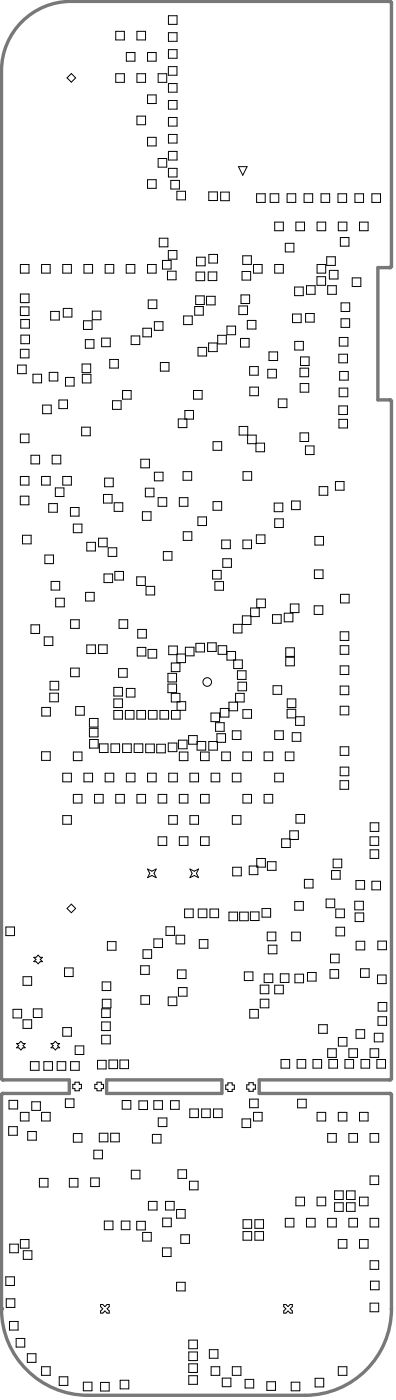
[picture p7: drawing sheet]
<svg xmlns="http://www.w3.org/2000/svg" width="39mm" height="137mm" viewBox="0 0 39 137" stroke-linecap="round" stroke-linejoin="round" font-family="sans-serif">
<g fill="none" stroke="#000" stroke-width=".1">
<path d="M7 7.2l.4 .4-.4 .5-.4-.5zM11.3 3.1h.9v.8h-.9zM11.3 7.2h.9v.9h-.9zM12.4 5.1h.8v.9h-.8zM13.4 3.1h.9v.8h-.9zM13.4 7.2h.9v.9h-.9zM13.4 11.4h.9v.8h-.9zM14.5 5.1h.8v.9h-.8zM14.5 9.3h.8v.8h-.8zM14.5 13.5h.8v.8h-.8zM14.5 17.6h.8v.9h-.8zM15.5 7.2h.8v.9h-.8z"/>
<path d="M15.5 15.5h.8v.9h-.8zM16.5 6.5h.8v.9h-.8zM16.5 1.5h.8v.9h-.8zM16.5 3.2h.8v.8h-.8zM16.5 4.9h.8v.8h-.8zM16.5 8.2h.8v.8h-.8zM16.5 9.9h.8v.8h-.8zM16.5 11.5h.8v.9h-.8zM16.5 13.2h.8v.8h-.8zM16.5 14.8h.8v.9h-.8zM16.5 16.5h.8v.8h-.8zM16.7 17.7h.9v.8h-.9z"/>
<path d="M17.3 18.7h.9v.9h-.9zM20.5 18.8h.8v.9h-.8zM21.6 18.8h.9v.9h-.9zM23.4 16.3h.8l-.4 .9zM25.1 19h.9v.8h-.9zM26.5 19h.8v.8h-.8zM28.1 19h.9v.8h-.9zM29.8 19h.8v.8h-.8zM31.5 19h.8v.8h-.8zM33.1 19h.9v.8h-.9zM34.8 19h.8v.8h-.8zM36.4 19h.9v.8h-.9z"/>
<path d="M1.7 35.8h.9v.8h-.9zM2 25.9h.8v.9h-.8zM2 30.1h.8v.8h-.8zM2 34.2h.8v.9h-.8zM2 28.8h.8v.9h-.8zM2 31.3h.9v.9h-.9zM2 32.8h.9v.9h-.9zM3.2 36.7h.9v.8h-.9zM4.1 25.9h.8v.9h-.8zM4.2 39.7h.8v.9h-.8zM4.8 36.5h.9v.8h-.9zM5 30.5h.8v.9h-.8z"/>
<path d="M5.8 39.2h.8v.9h-.8zM6.2 25.9h.8v.9h-.8zM6.2 30.2h.8v.9h-.8zM6.4 37h.9v.8h-.9zM8 35.7h.9v.8h-.9zM8.1 36.7h.8v.8h-.8zM8.2 31.4h.8v.9h-.8zM8.2 25.9h.9v.9h-.9zM8.4 33.3h.8v.8h-.8zM9 30.5h.9v.8h-.9zM10 33.1h.8v.9h-.8zM10.3 25.9h.8v.9h-.8z"/>
<path d="M10.8 35.2h.8v.9h-.8zM11 39.3h.9v.8h-.9zM12 38.3h.9v.8h-.9zM12.4 25.9h.8v.9h-.8zM12.9 32.9h.8v.9h-.8zM14 32.2h.8v.8h-.8zM14.5 25.9h.8v.9h-.8zM14.5 29.4h.9v.8h-.9zM15.1 31.5h.9v.9h-.9zM15.6 23.4h.9v.8h-.9zM15.7 35.5h.9v.9h-.9zM15.9 25.5h.9v.9h-.9z"/>
<path d="M16.4 26.6h.9v.8h-.9zM16.5 24.6h.8v.8h-.8zM18 31h.8v.8h-.8zM19 38.3h.8v.8h-.8zM19.1 30h.8v.9h-.8zM19.2 29h.8v.8h-.8zM19.2 26.7h.9v.8h-.9zM19.3 25.2h.8v.9h-.8zM19.4 34.1h.8v.8h-.8zM20.2 29h.9v.9h-.9zM20.4 26.7h.8v.8h-.8zM20.4 33.6h.9v.9h-.9z"/>
<path d="M20.5 24.9h.8v.9h-.8zM21.3 32.9h.9v.8h-.9zM22.2 32h.9v.8h-.9zM23.4 30h.9v.8h-.9zM23.6 33.2h.8v.8h-.8zM23.6 28.9h.9v.9h-.9zM23.7 26.6h.9v.9h-.9zM23.8 25.1h.8v.8h-.8zM24.2 31.4h.9v.9h-.9zM24.5 35.9h.8v.9h-.8zM24.5 37.9h.8v.9h-.8zM24.8 25.9h.9v.9h-.9z"/>
<path d="M26.2 36.2h.9v.8h-.9zM26.4 34.5h.8v.8h-.8zM26.9 25.9h.9v.9h-.9zM26.9 21.8h.9v.8h-.9zM27.3 39.1h.8v.9h-.8zM28 23.8h.8v.9h-.8zM28.7 30.8h.8v.8h-.8zM28.9 28.1h.8v.9h-.8zM28.9 33.5h.8v.8h-.8zM29 21.8h.8v.8h-.8zM29.4 36.1h.8v.8h-.8zM29.4 37.6h.9v.8h-.9z"/>
<path d="M29.4 35h.9v.8h-.9zM29.9 30.7h.9v.9h-.9zM30 28h.9v.8h-.9zM31.1 27.1h.8v.9h-.8zM31.1 25.9h.8v.9h-.8zM31.1 21.8h.8v.8h-.8zM32 25.2h.9v.8h-.9zM32.1 28h.9v.8h-.9zM32.3 26.5h.8v.8h-.8zM33.1 21.8h.9v.8h-.9zM33.2 34.7h.8v.9h-.8zM33.2 39.8h.8v.8h-.8z"/>
<path d="M33.2 38h.9v.9h-.9zM33.2 33.1h.9v.8h-.9zM33.3 36.4h.8v.9h-.8zM33.4 23.3h.8v.8h-.8zM33.4 31.2h.9v.9h-.9zM33.4 29.7h.9v.8h-.9zM34.5 27.2h.9v.9h-.9zM35.2 21.8h.9v.8h-.9zM2 48.6h.8v.9h-.8zM2 42.5h.8v.9h-.8zM2 46.7h.8v.8h-.8zM2.2 52.5h.9v.8h-.9z"/>
<path d="M3 44.6h.9v.9h-.9zM4.1 46.7h.8v.8h-.8zM4.4 54.4h.8v.8h-.8zM4.8 49.4h.8v.8h-.8zM5 57h.9v.8h-.9zM5.1 44.6h.9v.9h-.9zM5.4 47.8h.9v.9h-.9zM5.5 58.6h.8v.9h-.8zM6.2 46.7h.8v.8h-.8zM6.9 49.7h.8v.9h-.8zM7.2 51.4h.8v.8h-.8zM8 41.9h.8v.8h-.8z"/>
<path d="M8.4 58.1h.8v.8h-.8zM8.5 53.2h.8v.8h-.8zM9.7 52.8h.8v.8h-.8zM10.1 48.5h.9v.8h-.9zM10.2 56.3h.8v.8h-.8zM10.3 46.9h.8v.8h-.8zM10.6 53.7h.8v.8h-.8zM11.2 49.3h.8v.8h-.8zM11.3 56h.8v.9h-.8zM13.4 56.5h.8v.9h-.8zM13.8 45h.8v.9h-.8zM14 50.2h.8v.8h-.8z"/>
<path d="M14.2 47.9h.9v.8h-.9zM14.3 57.5h.9v.8h-.9zM15.1 46.3h.9v.8h-.9zM15.5 48.8h.8v.8h-.8zM16 54.1h.9v.8h-.9zM17.6 48.8h.8v.8h-.8zM17.9 46.2h.9v.9h-.9zM18 52.1h.8v.9h-.8zM18.3 41.1v.8h-.8v-.8h1.5v-.9h-.9v.9M19.4 50.7h.8v.8h-.8zM20.8 55.9h.9v.9h-.9zM20.9 43.3h.8v.8h-.8z"/>
<path d="M20.9 49.2h.8v.8h-.8zM21.1 57h.8v.9h-.8zM21.7 52.9h.9v.9h-.9zM21.8 54.8h.9v.8h-.9zM23.4 41.8h.9v1.7h.8v-.9h-1.7zM23.8 52.9h.8v.9h-.8zM23.8 46.2h.9v.9h-.9zM24.6 59.6h.8v.8h-.8zM25.1 43.4h.8v.9h-.8zM25.1 52.4h.9v.9h-.9zM25.2 58.7h.8v.9h-.8zM26.9 49.3h.8v.9h-.8z"/>
<path d="M26.9 50.9h.9v.8h-.9zM28.4 59.2h.9v.8h-.9zM28.6 49.1h.8v.9h-.8zM29.4 42.4h.8v.9h-.8zM29.9 43.7h.9v.9h-.9zM30.8 59.4h.8v.8h-.8zM30.8 55.9h.9v.8h-.9zM30.9 52.6h.8v.8h-.8zM31.3 47.7h.8v.8h-.8zM32.9 47.2h.8v.8h-.8zM33.2 41.1h.9v.8h-.9zM33.4 58.3h.8v.8h-.8z"/>
<path d="M3 61.2h.9v.9h-.9zM4.1 73.7h.8v.8h-.8zM4.1 69.3h.8v.9h-.8zM4.3 62.4h.9v.9h-.9zM4.9 67.9h.8v.9h-.8zM4.9 66.8h.9v.8h-.9zM6.2 75.8h.8v.8h-.8zM6.2 79.9h.8v.9h-.8zM6.9 60.8h.9v.8h-.9zM6.9 65.5h.9v.8h-.9zM7.2 73.7h.8v.9h-.8zM7.2 77.9h.8v.8h-.8z"/>
<path d="M7.4 69.3h.9v.8h-.9zM8.2 75.8h.9v.8h-.9zM8.5 63.2h.8v.9h-.8zM8.8 71.4h.8v.8h-.8zM8.8 70.4h.8v.9h-.8zM8.8 72.5h.8v.8h-.8zM9.3 77.9h.8v.8h-.8zM9.7 63.2h.8v.9h-.8zM9.7 72.9h.9v.9h-.9zM10.3 75.8h.8v.8h-.8zM10.9 72.9h.8v.9h-.8zM11.2 67.4h.8v.8h-.8z"/>
<path d="M11.2 68.5h.8v.9h-.8zM11.2 69.6h.8v.9h-.8zM11.3 77.9h.9v.8h-.9zM11.6 65.5h.9v.9h-.9zM11.7 60.8h.8v.8h-.8zM12 72.9h.9v.9h-.9zM12.3 69.6h.8v.9h-.8zM12.4 75.8h.8v.8h-.8zM12.4 67.5h.8v.8h-.8zM13.1 72.9h.9v.9h-.9zM13.4 69.6h.9v.9h-.9zM13.4 77.9h.9v.8h-.9z"/>
<path d="M13.4 63.5h.9v.8h-.9zM13.5 61.7h.8v.8h-.8zM14.3 72.9h.8v.9h-.8zM14.5 75.8h.8v.8h-.8zM14.5 63.7h.9v.8h-.9zM14.5 69.6h.9v.9h-.9zM15.4 73h.8v.8h-.8zM15.5 77.9h.8v.8h-.8zM15.7 69.6h.8v.9h-.8zM16.5 66h.8v.8h-.8zM16.5 67.1h.8v.8h-.8zM16.5 72.8h.8v.9h-.8z"/>
<path d="M16.5 79.9h.9v.9h-.9zM16.5 75.8h.9v.8h-.9zM16.5 63.3h.9v.9h-.9zM16.8 68h.8v.8h-.8zM16.8 65h.8v.8h-.8zM17.4 69.6v-.8h.8v.8h-1.4v.9h.8v-.9M17.5 72.6h.8v.8h-.8zM17.6 77.9h.8v.8h-.8zM17.6 73.7h.8v.9h-.8zM18.2 64.1h-.9v.9h.9v-1.6h.8v.9h-.8M18.6 79.9h.9v.9h-.9zM18.6 75.8h.9v.8h-.9z"/>
<path d="M19.2 63.1h.8v.8h-.8zM19.3 72.7h.9v.8h-.9v-1.4h-.8v.8h.8M19.6 77.9h.9v.8h-.9zM19.6 73.7h.9v.9h-.9zM20.3 63h.9v.9h-.9zM20.5 72.7h.8v.8h-.8zM20.7 69.9h.8v.8h-.8zM20.7 75.8h.8v.8h-.8zM21.1 70.8h.9v.9h-.9zM21.3 71.9h.8v.9h-.8zM21.7 73.7h.9v.9h-.9zM22.2 63.9h.9v.8h-.9v-1.4h-.8v.8h.8"/>
<path d="M22.8 79.9h.8v.9h-.8zM22.8 75.8h.8v.8h-.8zM22.8 71.6h.8v.9h-.8zM22.9 61.2h.8v.8h-.8zM22.9 64.7h.8v.8h-.8zM23.1 68.8v-.8h.8v.8h-1.5v1.5h-.8v-.9h.8M23.3 65.8h.8v.8h-.8zM23.3 68.8v.9h-.9M23.3 66.9h.9v.8h-.9zM23.7 60.4h.9v.8h-.9zM23.8 77.9h.8v.8h-.8zM23.8 73.7h.8v.9h-.8z"/>
<path d="M23.8 69.6h.8v.8h-.8zM25.9 77.9h.8v.8h-.8zM25.9 73.7h.8v.9h-.8zM26.7 60.3h.9v.8h-.9zM26.8 67.2h.8v.9h-.8zM26.9 75.8h.9v.8h-.9zM26.9 71.6h.9v.9h-.9zM27.9 60.1h.8v.8h-.8zM28 73.7h.8v.9h-.8zM28 63.5h.8v.8h-.8zM28 64.4h.8v.9h-.8zM28.1 68.5h.9v.9h-.9z"/>
<path d="M28.6 71.8h.9v.9h-.9zM29 70.3h.8v.8h-.8v-1.6h-.9v.9h.9M29 79.8h.8v.9h-.8zM33.3 76.5h.9v.9h-.9zM33.3 75.2h.9v.8h-.9zM33.3 61.9h.9v.9h-.9zM33.3 63.3h.9v.8h-.9zM33.3 65.3h.9v.8h-.9zM33.3 67.2h.9v.9h-.9zM33.3 69.2h.9v.9h-.9zM33.3 73.2h.9v.8h-.9zM.6 90.9h.8v.8h-.8z"/>
<path d="M1.3 98.9h.8v.9h-.8zM2.3 95.7h.8v.9h-.8zM2.3 100h.8v.8h-.8zM3.3 98.9h.8v.8h-.8zM3.3 93.8h.2l.2-.2 .2 .2h.3l-.3 .3 .3 .2h-.3l-.2 .2-.2-.2h-.2l.2-.2zM6.3 94.9h.9v.8h-.9zM7 88.6l.4 .4-.4 .5-.4-.5zM10 98.9h.8v.8h-.8zM10 96.3h.9v.8h-.9zM10 98h.9v.8h-.9zM10.5 92.3h.9v.8h-.9zM13.8 94.7h.8v.8h-.8z"/>
<path d="M13.8 97.6h.8v.8h-.8zM14 93.1h.9v.8h-.9zM14.5 85.2l.4 .2 .4-.2-.2 .4 .2 .4-.4-.2-.4 .2 .2-.4zM15.1 92h.8v.9h-.8zM15.5 82h.8v.9h-.8zM16.3 90.8h.8v.9h-.8zM16.5 97.7h.8v.9h-.8zM17.3 91.7h.8v.8h-.8zM17.4 95.1h.8v.8h-.8zM17.5 96.8h.8v.8h-.8zM17.6 82h.8v.9h-.8zM18.1 89.1h.8v.9h-.8z"/>
<path d="M18.6 85.2l.4 .2 .5-.2-.3 .4 .3 .4-.5-.2-.4 .2 .2-.4zM19.4 89.1h.9v.9h-.9zM19.5 92.1h.9v.8h-.9zM19.6 82h.9v.9h-.9zM20.6 89.1h.8v.9h-.8zM22.4 89.4h.9v.9h-.9zM22.8 85h.8v.9h-.8zM23.5 89.4h.8v.9h-.8zM23.9 95.3h.9v.8h-.9zM24.4 84.9h.9v.8h-.9zM24.5 98.9h.8v.9h-.8zM24.5 89.4h.9v.8h-.9z"/>
<path d="M25.2 84.2h.8v.8h-.8zM25.5 96.6h.8v.8h-.8zM25.5 97.9h.8v.9h-.8zM25.7 89.1h.8v.8h-.8zM25.9 95.5h.8v.8h-.8zM26.2 91.4h.8v.8h-.8zM26.2 84.5h.8v.8h-.8zM26.3 92.6h.8v.9h-.8zM26.9 96.6h.9v.8h-.9zM27.5 95.5h.8v.8h-.8zM27.6 82.2h.8v.9h-.8zM28.4 81.4h.8v.9h-.8z"/>
<path d="M28.6 91.4h.8v.8h-.8zM28.9 88.4h.8v.8h-.8zM28.9 95.5h.8v.8h-.8zM29.8 86.2h.9v.8h-.9zM30.1 95.3h.9v.9h-.9zM32 88.1h.8v.9h-.8zM32.3 95h.9v.9h-.9zM32.4 93.5h.8v.9h-.8zM32.5 85.3h.8v.9h-.8zM32.6 84.2h.9v.9h-.9zM32.9 89.1h.8v.9h-.8zM32.9 90.9h.9v.8h-.9z"/>
<path d="M34.8 88.3h.8v.9h-.8zM34.8 89.5h.8v.8h-.8zM34.9 86.3h.8v.9h-.8zM34.9 92.3h.8v.8h-.8zM35.3 95h.9v.8h-.9zM36.3 82h.8v.9h-.8zM36.3 83.3h.8v.8h-.8zM36.3 80.7h.8v.8h-.8zM36.4 86.4h.9v.8h-.9zM37 95.6h.8v.8h-.8zM37 92.2h.9v.9h-.9zM37 99.7h.9v.8h-.9z"/>
<path d="M37.1 98.3h.8v.8h-.8zM.9 110.4h.8v.9h-.8zM.9 107.9h.8v.8h-.8zM1.6 102.3h.2l.2-.2 .3 .2h.2l-.2 .2 .2 .2h-.2l-.3 .2-.2-.2h-.2l.2-.2zM2 109h.8v.9h-.8zM2.7 110.9h.9v.9h-.9zM3 104.1h.8v.8h-.8zM3.1 108h.9v.8h-.9zM3.9 115.5h.8v.9h-.8zM4.1 109h.8v.9h-.8zM4.3 104.1h.8v.8h-.8zM5 102.3h.2l.2-.2 .2 .2h.2l-.2 .2 .2 .2h-.2l-.2 .2-.2-.2h-.2l.2-.2z"/>
<path d="M5.6 104.1h.8v.8h-.8zM6.2 100.7h.8v.9h-.8zM6.4 107.7h.8v.9h-.8zM6.8 115.5h.8v.9h-.8zM6.9 104.1h.9v.8h-.9zM7.2 111.1h.8v.9h-.8zM7.3 106.1h.5v.2h.2v.4h-.2v.2h-.5v-.2h-.2v-.4h.2zM7.4 102.5h.8v.9h-.8zM8.9 115.5h.8v.8h-.8zM9.2 112.7h.8v.9h-.8zM9.5 106.1h.4v.2h.2v.4h-.2v.2h-.4v-.2h-.2v-.4h.2zM9.6 103.9h.8v.9h-.8z"/>
<path d="M9.7 111.1h.9v.8h-.9zM10 100.2h.8v.8h-.8zM10 101.5h.8v.8h-.8zM10.2 119.7h.9v.8h-.9zM10.7 103.9h.8v.8h-.8zM10.8 111.1h.9v.8h-.9zM11.8 103.9h.8v.8h-.8zM11.9 119.7h.8v.8h-.8zM12 107.9h.8v.8h-.8zM12.9 114.7h.8v.9h-.8zM13.4 119.7h.8v.9h-.8zM13.6 107.9h.9v.9h-.9z"/>
<path d="M14.5 117.8h.9v.8h-.9zM14.9 111.2h.9v.8h-.9zM15.1 107.9h.8v.8h-.8zM15.5 109.6h.9v.8h-.9zM15.9 119.4h.9v.8h-.9zM16.2 117.8h.9v.8h-.9zM16.7 107.9h.9v.8h-.9zM17.3 118.6h.8v.8h-.8zM17.4 114.7h.9v.8h-.9zM18.6 115.8h.8v.8h-.8zM18.6 108.7h.8v.8h-.8zM19.8 108.7h.8v.8h-.8z"/>
<path d="M20.9 108.7h.9v.8h-.9zM22.3 106.1h.5v.3h.2v.4h-.2v.2h-.5v-.2h-.2v-.4h.2zM23.7 109.7h.9v.8h-.9zM23.8 119.6h.9v.8h-.9zM24.4 106.1h.4v.2h.2v.5h-.2v.2h-.4v-.2h-.2v-.5h.2zM24.5 107.7h.8v.9h-.8zM24.8 109h.9v.9h-.9zM25 119.6h.8v.8h-.8zM27.5 103.9h.9v.8h-.9zM28 119.4h.8v.9h-.8zM29 117.3h.8v.9h-.8zM29.1 103.9h.9v.8h-.9z"/>
<path d="M29.2 107.7h.8v.9h-.8zM30 119.4h.9v.9h-.9zM30.7 103.9h.8v.8h-.8zM31.1 109h.8v.9h-.8zM31.1 117.3h.8v.9h-.8zM31.2 100.4h.9v.9h-.9zM32.1 111.1h.9v.9h-.9zM32.1 119.4h.9v.9h-.9zM32.1 102.8h.9v.8h-.9zM32.2 103.9h.9v.8h-.9zM32.8 116.7h.8v.9h-.8zM32.8 117.9h.8v.8h-.8z"/>
<path d="M33.1 109h.9v.9h-.9zM33.2 101.7h.8v.8h-.8zM33.8 103.9h.8v.8h-.8zM34 117.9h.8v.8h-.8zM34 116.7h.8v.9h-.8zM34.2 111.1h.8v.9h-.8zM34.2 119.4h.8v.9h-.8zM34.2 102.8h.8v.8h-.8zM34.9 100.9h.8v.9h-.8zM35.2 109h.9v.9h-.9zM35.2 117.3h.9v.9h-.9zM35.4 103.9h.8v.8h-.8z"/>
<path d="M36.3 111.1h.8v.9h-.8zM36.3 119.4h.8v.9h-.8zM36.3 102.8h.8v.8h-.8zM36.3 115.3h.8v.8h-.8zM36.7 101.3h.8v.8h-.8zM36.9 103.9h.9v.8h-.9zM.6 125.2h.8v.8h-.8zM.6 127.3h.9v.9h-.9zM.9 129.5h.9v.9h-.9zM1 122h.8v.8h-.8zM1.6 131.2h.8v.8h-.8zM2 121.5h.8v.8h-.8z"/>
<path d="M2.3 122.6h.8v.8h-.8zM2.7 132.7h.8v.8h-.8zM4.1 134h.8v.8h-.8zM5.8 135h.8v.8h-.8zM8.2 135.5h.8v.8h-.8zM9.9 135.5h.8v.9h-.8zM9.9 127.9h.2l.2 .2 .2-.2h.2v.2l-.2 .2 .2 .2v.2h-.2l-.2-.2-.2 .2h-.2v-.2l.2-.2-.2-.2zM11.8 135.3h.8v.8h-.8zM14 120.8h.8v.9h-.8zM15.9 122.3h.9v.9h-.9zM17.3 125.7h.8v.8h-.8zM17.7 121h.9v.9h-.9z"/>
<path d="M18.5 132.5h.8v.9h-.8zM18.5 131.4h.8v.8h-.8zM18.5 133.7h.8v.8h-.8zM18.5 134.9h.8v.8h-.8zM20.5 132.3h.9v.8h-.9zM20.7 134h.8v.8h-.8zM21.8 135.1h.8v.8h-.8zM22.8 134h.8v.8h-.8zM23.8 120.7h.9v.9h-.9zM24 135.2h.9v.9h-.9zM25 120.7h.8v.9h-.8zM26.2 135.4h.8v.9h-.8z"/>
<path d="M27.8 127.9h.2l.2 .2 .2-.2h.2v.2l-.2 .2 .2 .2v.2h-.2l-.2-.2-.2 .2h-.2v-.2l.2-.2-.2-.2zM28.5 135.5h.9v.8h-.9zM30.9 135.1h.8v.8h-.8zM33.1 121.5h.9v.8h-.9zM33.1 134h.9v.8h-.9zM35.2 121.5h.9v.8h-.9zM36.3 123.6h.8v.8h-.8zM36.3 127.7h.8v.9h-.8zM36.3 125.6h.8v.8h-.8z"/>
<circle cx="20.3" cy="66.9" r=".42"/>
</g>
<circle cx=".1" cy="128.3" r=".17" fill="#787878"/>
<g fill="none" stroke="#787878" stroke-width=".33">
<path d="M.1 7v98.7M7 .1h.1M7 .1h31.2M38.4 .3v25.8M38.4 26.1l-.2 .1h-1.2v13h1.2l.2 .2v66.3M38.4 26.1h.1M.1 107.3v21M.3 107.2l-.2 .1M.3 105.9h6.5v1.3h-6.5M10.4 105.9h11.3v1.3h-11.3zM38.2 107.2l.2 .1M38.2 105.9h-12.8v1.3h12.8"/>
<path d="M38.4 107.3v21M8.6 136.8h21.3M38.4 128.3h.1"/>
</g>
<circle cx="38.4" cy="20.1" r=".17" fill="#787878"/>
<path d="M7 .1a6.8 6.8 0 0 0-6.9 6.9M38.2 .1l.2 .2zM.1 105.7l.2 .2M38.4 105.7l-.2 .2M.1 128.3a8.5 8.5 0 0 0 8.5 8.5M38.4 128.3a8.5 8.5 0 0 1-8.5 8.5" fill="none" stroke="#787878" stroke-width=".33"/>
</svg>
